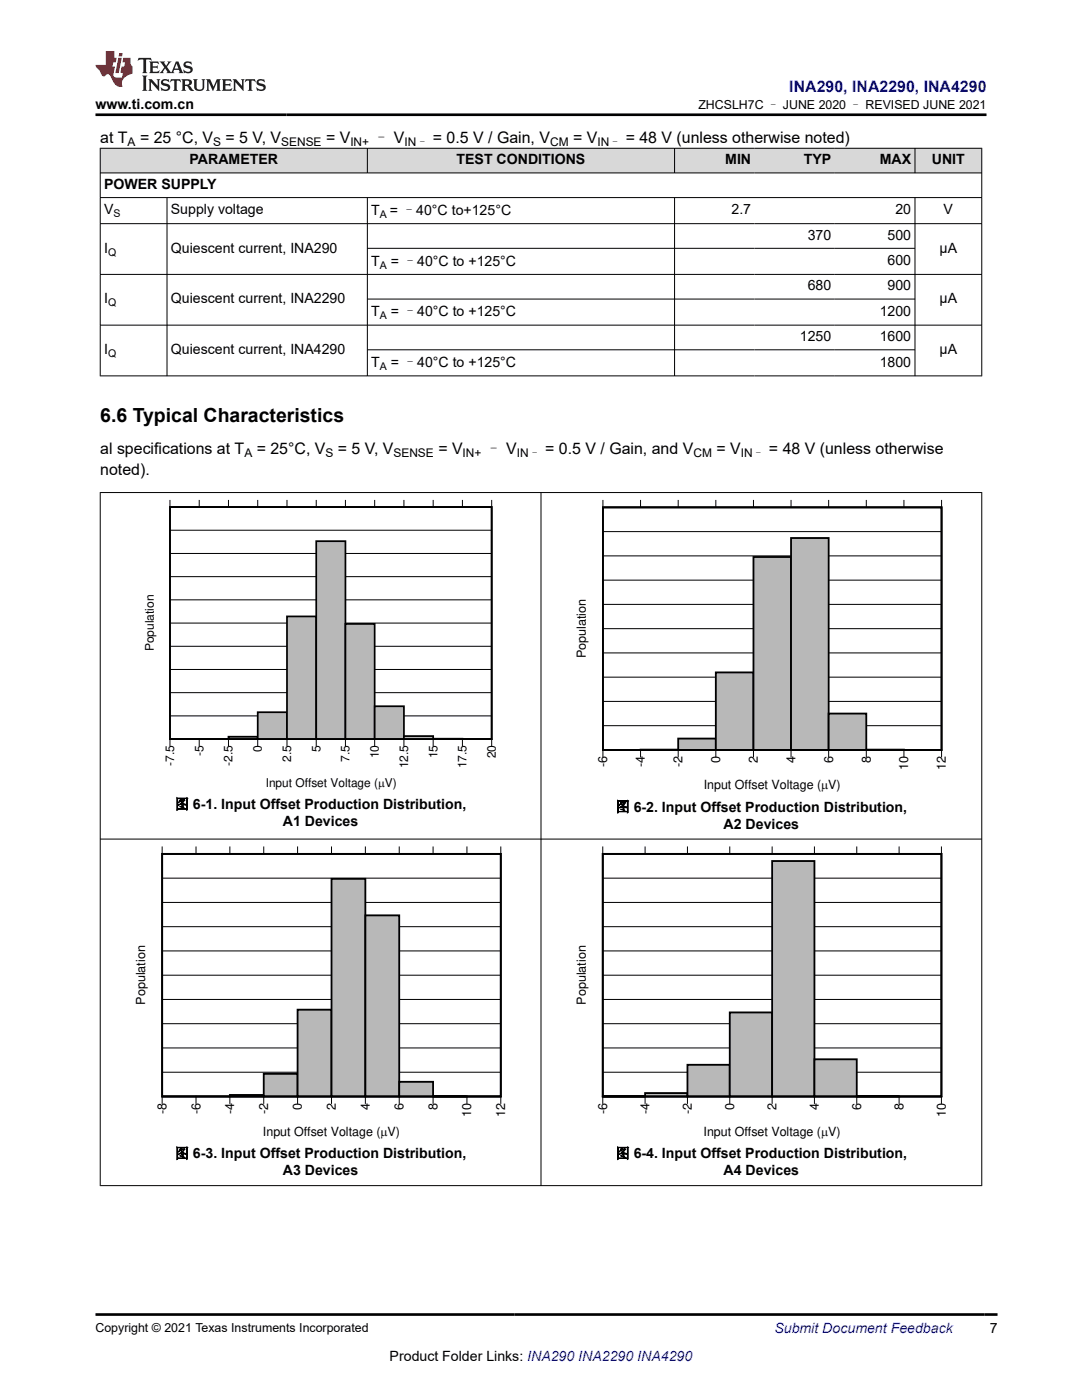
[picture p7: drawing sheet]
<svg xmlns="http://www.w3.org/2000/svg" width="216mm" height="279mm" viewBox="0 0 216 279" stroke-linecap="round" stroke-linejoin="round" font-family="sans-serif">
<defs><g id="words">
<text font-size="3.9" x="20" y="84.2">6.6 Typical Characteristics</text>
<text font-size="3.2" fill="#00f" x="157.5" y="18.3">INA290, INA2290, INA4290</text>
<g font-size="3.2">
<text x="20" y="28.4">at T</text>
<text x="27.9" y="28.4">= 25 °C, V</text>
<text x="45" y="28.4">= 5 V, V</text>
<text x="65.1" y="28.4">= V</text>
<text x="74.6" y="28.4">– V</text>
<text x="86.4" y="28.4">= 0.5 V / Gain, V</text>
<text x="114.3" y="28.4">= V</text>
<text x="124.8" y="28.4">= 48 V (unless otherwise noted)</text>
<text x="20" y="94.9">noted).</text>
<text x="20" y="90.7">al specifications at T</text>
<text x="51.2" y="90.7">= 25°C, V</text>
<text x="67.4" y="90.7">= 5 V, V</text>
<text x="87.5" y="90.7">= V</text>
<text x="97" y="90.7">– V</text>
<text x="108.8" y="90.7">= 0.5 V / Gain, and V</text>
<text x="142.9" y="90.7">= V</text>
<text x="153.4" y="90.7">= 48 V (unless otherwise</text>
</g>
<g font-size="2.8">
<text x="19" y="21.7">www.ti.com.cn</text>
<text x="37.8" y="32.8">PARAMETER</text>
<text x="91.1" y="32.8">TEST CONDITIONS</text>
<text x="144.7" y="32.8">MIN</text>
<text x="160.4" y="32.8">TYP</text>
<text x="175.5" y="32.8">MAX</text>
<text x="185.9" y="32.8">UNIT</text>
<text x="20.8" y="37.7">POWER SUPPLY</text>
<text x="20.8" y="42.8">V</text>
<text x="34.1" y="42.8">Supply voltage</text>
<text x="74.1" y="42.9">T</text>
<text x="77.8" y="42.9">= –40°C to+125°C</text>
<text x="146" y="42.8">2.7</text>
<text x="161.2" y="47.8">370</text>
<text x="177.1" y="47.8">500</text>
<text x="178.7" y="42.8">20</text>
<text x="188.3" y="42.8">V</text>
<text x="20.8" y="50.4">I</text>
<text x="34.1" y="50.4">Quiescent current, INA290</text>
<text x="74.1" y="53">T</text>
<text x="78" y="53">= –40°C to +125°C</text>
<text x="177.1" y="52.9">600</text>
<text x="187.5" y="50.4">µA</text>
<text x="161.2" y="58">680</text>
<text x="177.1" y="58">900</text>
<text x="20.8" y="60.6">I</text>
<text x="34.1" y="60.6">Quiescent current, INA2290</text>
<text x="74.1" y="63.2">T</text>
<text x="78" y="63.2">= –40°C to +125°C</text>
<text x="175.5" y="63">1200</text>
<text x="187.5" y="60.6">µA</text>
<text x="20.8" y="70.7">I</text>
<text x="34.1" y="70.7">Quiescent current, INA4290</text>
<text x="159.6" y="68.1">1250</text>
<text x="175.5" y="68.1">1600</text>
<text x="187.5" y="70.7">µA</text>
<text x="74.1" y="73.3">T</text>
<text x="78" y="73.3">= –40°C to +125°C</text>
<text x="175.5" y="73.1">1800</text>
<text x="34.9" y="161.5">图 6-1. Input Offset Production Distribution,</text>
<text x="122.8" y="162">图 6-2. Input Offset Production Distribution,</text>
<text x="56.4" y="164.8">A1 Devices</text>
<text x="144.4" y="165.4">A2 Devices</text>
<text x="34.9" y="231.1">图 6-3. Input Offset Production Distribution,</text>
<text x="122.8" y="231.1">图 6-4. Input Offset Production Distribution,</text>
<text x="56.4" y="234.5">A3 Devices</text>
<text x="144.4" y="234.5">A4 Devices</text>
<text x="197.5" y="266.1">7</text>
<text x="77.8" y="271.7">Product Folder Links: INA290 INA2290 INA4290</text>
</g>
<text font-size="2.8" fill="#00f" x="154.5" y="266.1">Submit Document Feedback</text>
<g font-size="2.5">
<text x="139.3" y="21.8">ZHCSLH7C – JUNE 2020 – REVISED JUNE 2021</text>
<text x="116.9" y="131.4" transform="rotate(-90 116.9 131.4)">Population</text>
<text x="121.2" y="153.1" transform="rotate(-90 121.2 153.1)">-6</text>
<text x="128.7" y="153.1" transform="rotate(-90 128.7 153.1)">-4</text>
<text x="136.2" y="153.1" transform="rotate(-90 136.2 153.1)">-2</text>
<text x="143.7" y="152.3" transform="rotate(-90 143.7 152.3)">0</text>
<text x="151.2" y="152.3" transform="rotate(-90 151.2 152.3)">2</text>
<text x="158.7" y="152.3" transform="rotate(-90 158.7 152.3)">4</text>
<text x="166.2" y="152.3" transform="rotate(-90 166.2 152.3)">6</text>
<text x="173.7" y="152.3" transform="rotate(-90 173.7 152.3)">8</text>
<text x="181.2" y="153.7" transform="rotate(-90 181.2 153.7)">10</text>
<text x="188.7" y="153.7" transform="rotate(-90 188.7 153.7)">12</text>
<text x="140.4" y="157.5">Input Offset Voltage (PV)</text>
<text x="29" y="200.5" transform="rotate(-90 29 200.5)">Population</text>
<text x="116.9" y="200.5" transform="rotate(-90 116.9 200.5)">Population</text>
<text x="60.3" y="221.5" transform="rotate(-90 60.3 221.5)">0</text>
<text x="67" y="221.5" transform="rotate(-90 67 221.5)">2</text>
<text x="73.8" y="221.5" transform="rotate(-90 73.8 221.5)">4</text>
<text x="80.5" y="221.5" transform="rotate(-90 80.5 221.5)">6</text>
<text x="87.3" y="221.5" transform="rotate(-90 87.3 221.5)">8</text>
<text x="146.5" y="221.5" transform="rotate(-90 146.5 221.5)">0</text>
<text x="154.9" y="221.5" transform="rotate(-90 154.9 221.5)">2</text>
<text x="163.4" y="221.5" transform="rotate(-90 163.4 221.5)">4</text>
<text x="171.8" y="221.5" transform="rotate(-90 171.8 221.5)">6</text>
<text x="180.3" y="221.5" transform="rotate(-90 180.3 221.5)">8</text>
<text x="33.2" y="222.3" transform="rotate(-90 33.2 222.3)">-8</text>
<text x="40" y="222.3" transform="rotate(-90 40 222.3)">-6</text>
<text x="46.7" y="222.3" transform="rotate(-90 46.7 222.3)">-4</text>
<text x="52.5" y="226.7">Input Offset Voltage (PV)</text>
<text x="53.5" y="222.3" transform="rotate(-90 53.5 222.3)">-2</text>
<text x="94" y="222.9" transform="rotate(-90 94 222.9)">10</text>
<text x="100.8" y="222.9" transform="rotate(-90 100.8 222.9)">12</text>
<text x="121.2" y="222.3" transform="rotate(-90 121.2 222.3)">-6</text>
<text x="129.6" y="222.3" transform="rotate(-90 129.6 222.3)">-4</text>
<text x="138" y="222.3" transform="rotate(-90 138 222.3)">-2</text>
<text x="140.4" y="226.7">Input Offset Voltage (PV)</text>
<text x="188.7" y="222.9" transform="rotate(-90 188.7 222.9)">10</text>
<text x="19" y="265.8">Copyright © 2021 Texas Instruments Incorporated</text>
</g>
<g font-size="2.4">
<text x="25.5" y="29.1">A</text>
<text x="42.5" y="29.1">S</text>
<text x="56.1" y="29.1">SENSE</text>
<text x="69.9" y="29.1">IN+</text>
<text x="80.7" y="29.1">IN–</text>
<text x="109.8" y="29.1">CM</text>
<text x="119.2" y="29.1">IN–</text>
<text x="48.8" y="91.3">A</text>
<text x="64.9" y="91.3">S</text>
<text x="78.5" y="91.3">SENSE</text>
<text x="92.3" y="91.3">IN+</text>
<text x="103.1" y="91.3">IN–</text>
<text x="138.4" y="91.3">CM</text>
<text x="147.8" y="91.3">IN–</text>
<text x="30.7" y="130" transform="rotate(-90 30.7 130)">Population</text>
<text x="34.7" y="152.8" transform="rotate(-90 34.7 152.8)">-7.5</text>
<text x="40.6" y="150.8" transform="rotate(-90 40.6 150.8)">-5</text>
<text x="46.4" y="152.8" transform="rotate(-90 46.4 152.8)">-2.5</text>
<text x="52.3" y="150" transform="rotate(-90 52.3 150)">0</text>
<text x="58.1" y="152" transform="rotate(-90 58.1 152)">2.5</text>
<text x="63.9" y="150" transform="rotate(-90 63.9 150)">5</text>
<text x="69.8" y="152" transform="rotate(-90 69.8 152)">7.5</text>
<text x="75.6" y="151.3" transform="rotate(-90 75.6 151.3)">10</text>
<text x="81.4" y="153.3" transform="rotate(-90 81.4 153.3)">12.5</text>
<text x="87.3" y="151.3" transform="rotate(-90 87.3 151.3)">15</text>
<text x="93.1" y="153.3" transform="rotate(-90 93.1 153.3)">17.5</text>
<text x="98.9" y="151.3" transform="rotate(-90 98.9 151.3)">20</text>
<text x="53" y="157">Input Offset Voltage (PV)</text>
</g>
<g font-size="2.1">
<text x="22.6" y="43.3">S</text>
<text x="75.8" y="43.5">A</text>
<text x="21.6" y="51">Q</text>
<text x="75.8" y="53.6">A</text>
<text x="21.6" y="61.1">Q</text>
<text x="75.8" y="63.7">A</text>
<text x="21.6" y="71.2">Q</text>
<text x="75.8" y="73.8">A</text>
</g>
</g></defs>
<g fill="#d8d8d8">
<path d="M20 29.6h175.9v4.9h-175.9z" fill-rule="evenodd"/>
<path d="M20.1 29.7h53.1v4.7h-53.1z" fill-rule="evenodd"/>
<path d="M73.4 29.7h61.1v4.7h-61.1z" fill-rule="evenodd"/>
<path d="M134.7 29.7h15.9v4.7h-15.9z" fill-rule="evenodd"/>
<path d="M150.6 29.7h16v4.7h-16z" fill-rule="evenodd"/>
<path d="M166.6 29.7h15.9v4.7h-15.9z" fill-rule="evenodd"/>
<path d="M182.6 29.7h13.2v4.7h-13.2z" fill-rule="evenodd"/>
</g>
<g fill="none" stroke="#000" stroke-width=".2">
<path d="M19.9 29.6h176.1M19.9 34.5h176.1M19.9 39.4h176.1M20 29.5v45.6M33.3 39.4v35.7M73.3 29.5v5.1M73.3 39.4v35.7M134.6 29.5v5.1M134.6 39.4v35.7M182.6 29.5v5.1M182.6 39.4v35.7M195.9 29.5v45.6"/>
<path d="M19.9 44.6h176.1M19.9 54.8h176.1M73.3 49.6h109.3M73.3 59.7h109.3M19.9 64.9h176.1M19.9 75h176.1M73.3 69.8h109.3M33.9 99.8v1.4h64.2v-1.4M39.8 99.8v1.4M45.6 99.8v1.4M51.4 99.8v1.4M57.3 99.8v1.4"/>
<path d="M63.1 99.8v1.4M68.9 99.8v1.4M74.8 99.8v1.4M80.6 99.8v1.4M86.4 99.8v1.4M92.3 99.8v1.4M33.9 119.7h64.2M33.9 115.1h64.2M33.9 110.5h64.2M33.9 105.8h64.2M33.9 138.2h64.2M33.9 133.6h64.2"/>
<path d="M33.9 129h64.2M33.9 124.3h64.2M33.9 148.9v-1.4h64.2v1.4M33.9 142.9h64.2M39.8 147.5v1.4M45.6 147.5v1.4M51.4 147.5v1.4M57.3 147.5v1.4M63.1 147.5v1.4M68.9 147.5v1.4M74.8 147.5v1.4M80.6 147.5v1.4"/>
<path d="M86.4 147.5v1.4M92.3 147.5v1.4"/>
</g>
<path d="M33.9 101.2h64.2v46.3h-64.2zM33.9 147.5h5.9zM39.8 147.5h5.8z" fill="none" stroke="#000" stroke-width=".35"/>
<path d="M33.9 147.5h11.7" fill="none" stroke="#b8b8b8" stroke-width=".2"/>
<path d="M45.6 147h5.8v.5h-5.8z" fill-rule="evenodd" fill="#b8b8b8"/>
<path d="M45.6 147h5.8v.5h-5.8z" fill="none" stroke="#000" stroke-width=".35"/>
<path d="M51.4 142.1h5.9v5.4h-5.9z" fill-rule="evenodd" fill="#b8b8b8"/>
<path d="M51.4 142.1h5.9v5.4h-5.9z" fill="none" stroke="#000" stroke-width=".35"/>
<path d="M57.3 123h5.8v24.5h-5.8z" fill-rule="evenodd" fill="#b8b8b8"/>
<path d="M57.3 123h5.8v24.5h-5.8z" fill="none" stroke="#000" stroke-width=".35"/>
<path d="M63.1 108h5.8v39.5h-5.8z" fill-rule="evenodd" fill="#b8b8b8"/>
<path d="M63.1 108h5.8v39.5h-5.8z" fill="none" stroke="#000" stroke-width=".35"/>
<path d="M68.9 124.5h5.9v23h-5.9z" fill-rule="evenodd" fill="#b8b8b8"/>
<path d="M68.9 124.5h5.9v23h-5.9z" fill="none" stroke="#000" stroke-width=".35"/>
<path d="M74.8 140.9h5.8v6.6h-5.8z" fill-rule="evenodd" fill="#b8b8b8"/>
<path d="M74.8 140.9h5.8v6.6h-5.8z" fill="none" stroke="#000" stroke-width=".35"/>
<path d="M80.6 146.9h5.8v.6h-5.8z" fill-rule="evenodd" fill="#b8b8b8"/>
<path d="M80.6 146.9h5.8v.6h-5.8zM86.4 147.4l5.9 .1zM92.3 147.5h5.8z" fill="none" stroke="#000" stroke-width=".35"/>
<path d="M86.4 147.5h5.9M92.3 147.5h5.8" fill="none" stroke="#b8b8b8" stroke-width=".2"/>
<circle cx="98.1" cy="147.5" r=".17" fill="#000"/>
<path d="M33.9 101.2h64.2v46.3h-64.2z" fill="none" stroke="#000" stroke-width=".35"/>
<path d="M120.3 101.3h67.6v48.4h-67.6z" fill="none" stroke="#000" stroke-width=".37"/>
<g fill="none" stroke="#000" stroke-width=".2">
<path d="M120.3 99.8v1.5h67.6v-1.5M127.8 99.8v1.5M135.3 99.8v1.5M142.8 99.8v1.5M150.3 99.8v1.5M157.8 99.8v1.5M165.3 99.8v1.5M172.9 99.8v1.5M180.4 99.8v1.5M120.3 115.8h67.6M120.3 110.9h67.6M120.3 106.1h67.6"/>
<path d="M120.3 140h67.6M120.3 135.1h67.6M120.3 130.3h67.6M120.3 125.5h67.6M120.3 120.6h67.6M120.3 151.1v-1.4h67.6v1.4M120.3 144.8h67.6M127.8 149.7v1.4M135.3 149.7v1.4M142.8 149.7v1.4M150.3 149.7v1.4M157.8 149.7v1.4"/>
<path d="M165.3 149.7v1.4M172.9 149.7v1.4M180.4 149.7v1.4"/>
</g>
<circle cx="120.3" cy="149.7" r=".18" fill="#000"/>
<path d="M135.3 149.6l-15 .1" fill="none" stroke="#b8b8b8" stroke-width=".2"/>
<path d="M120.3 149.7h7.5zM127.8 149.6l7.5 .1z" fill="none" stroke="#000" stroke-width=".37"/>
<path d="M135.3 147.4h7.5v2.3h-7.5z" fill-rule="evenodd" fill="#b8b8b8"/>
<path d="M135.3 147.4h7.5v2.3h-7.5z" fill="none" stroke="#000" stroke-width=".37"/>
<path d="M142.8 134.2h7.6v15.5h-7.6z" fill-rule="evenodd" fill="#b8b8b8"/>
<path d="M142.8 134.2h7.5v15.5h-7.5z" fill="none" stroke="#000" stroke-width=".37"/>
<path d="M150.3 111.2h7.6v38.5h-7.6z" fill-rule="evenodd" fill="#b8b8b8"/>
<path d="M150.3 111.2h7.5v38.5h-7.5z" fill="none" stroke="#000" stroke-width=".37"/>
<path d="M157.8 107.4h7.6v42.3h-7.6z" fill-rule="evenodd" fill="#b8b8b8"/>
<path d="M157.8 107.4h7.5v42.3h-7.5z" fill="none" stroke="#000" stroke-width=".37"/>
<path d="M165.3 142.4h7.6v7.3h-7.6z" fill-rule="evenodd" fill="#b8b8b8"/>
<path d="M165.3 142.4h7.6v7.3h-7.6zM172.9 149.6l7.5 .1zM180.4 149.7h7.5z" fill="none" stroke="#000" stroke-width=".37"/>
<path d="M172.9 149.6l15 .1" fill="none" stroke="#b8b8b8" stroke-width=".2"/>
<circle cx="187.9" cy="149.7" r=".18" fill="#000"/>
<path d="M120.3 101.3h67.6v48.4h-67.6zM32.4 170.4h67.5v48.4h-67.5zM32.4 218.8h6.7zM39.1 218.8h6.8zM45.9 218.5h6.7v.3h-6.7z" fill="none" stroke="#000" stroke-width=".37"/>
<g fill="none" stroke="#000" stroke-width=".2">
<path d="M32.4 168.9v1.5h67.5v-1.5M32.4 175.3h67.5M39.1 168.9v1.5M45.9 168.9v1.5M52.6 168.9v1.5M59.4 168.9v1.5M66.1 168.9v1.5M72.9 168.9v1.5M79.7 168.9v1.5M86.4 168.9v1.5M93.2 168.9v1.5M32.4 199.5h67.5"/>
<path d="M32.4 194.6h67.5M32.4 189.8h67.5M32.4 184.9h67.5M32.4 180.1h67.5M32.4 214h67.5M32.4 209.1h67.5M32.4 204.3h67.5M39.1 218.8v1.5M45.9 218.8v1.5M52.6 218.8v1.5M59.4 218.8v1.5M66.1 218.8v1.5"/>
<path d="M72.9 218.8v1.5M79.7 218.8v1.5M86.4 218.8v1.5M93.2 218.8v1.5M32.4 220.3v-1.5h67.5v1.5"/>
</g>
<path d="M32.4 218.8h13.5" fill="none" stroke="#b8b8b8" stroke-width=".2"/>
<path d="M45.9 218.7h6.7" fill="none" stroke="#b8b8b8" stroke-width=".31"/>
<path d="M52.6 214.3h6.8v4.5h-6.8z" fill-rule="evenodd" fill="#b8b8b8"/>
<path d="M52.6 214.3h6.8v4.5h-6.8z" fill="none" stroke="#000" stroke-width=".37"/>
<path d="M59.4 201.5h6.8v17.3h-6.8z" fill-rule="evenodd" fill="#b8b8b8"/>
<path d="M59.4 201.5h6.7v17.3h-6.7z" fill="none" stroke="#000" stroke-width=".37"/>
<path d="M66.1 175.4h6.8v43.4h-6.8z" fill-rule="evenodd" fill="#b8b8b8"/>
<path d="M66.1 175.4h6.8v43.4h-6.8z" fill="none" stroke="#000" stroke-width=".37"/>
<path d="M72.9 182.7h6.8v36.1h-6.8z" fill-rule="evenodd" fill="#b8b8b8"/>
<path d="M72.9 182.7h6.8v36.1h-6.8z" fill="none" stroke="#000" stroke-width=".37"/>
<path d="M79.7 215.9h6.7v2.9h-6.7z" fill-rule="evenodd" fill="#b8b8b8"/>
<path d="M79.7 215.9h6.7v2.9h-6.7zM86.4 218.8h6.8zM93.2 218.8h6.7z" fill="none" stroke="#000" stroke-width=".37"/>
<path d="M86.4 218.8h13.5" fill="none" stroke="#b8b8b8" stroke-width=".2"/>
<circle cx="99.9" cy="218.8" r=".18" fill="#000"/>
<path d="M32.4 170.4h67.5v48.4h-67.5zM120.3 170.4h67.6v48.4h-67.6z" fill="none" stroke="#000" stroke-width=".37"/>
<g fill="none" stroke="#000" stroke-width=".2">
<path d="M120.3 168.9v1.5h67.6v-1.5M120.3 175.3h67.6M128.7 168.9v1.5M137.2 168.9v1.5M145.6 168.9v1.5M154.1 168.9v1.5M162.5 168.9v1.5M171 168.9v1.5M179.4 168.9v1.5M120.3 199.5h67.6M120.3 194.6h67.6M120.3 189.8h67.6"/>
<path d="M120.3 184.9h67.6M120.3 180.1h67.6M120.3 214h67.6M120.3 209.1h67.6M120.3 204.3h67.6M128.7 218.8v1.5M137.2 218.8v1.5M145.6 218.8v1.5M154.1 218.8v1.5M162.5 218.8v1.5M171 218.8v1.5M179.4 218.8v1.5"/>
<path d="M120.3 220.3v-1.5h67.6v1.5"/>
</g>
<circle cx="120.3" cy="218.8" r=".18" fill="#000"/>
<path d="M120.3 218.8h8.4" fill="none" stroke="#b8b8b8" stroke-width=".2"/>
<path d="M120.3 218.8h8.4z" fill="none" stroke="#000" stroke-width=".37"/>
<path d="M128.7 218.1h8.5v.7h-8.5z" fill-rule="evenodd" fill="#b8b8b8"/>
<path d="M128.7 218.1h8.5v.7h-8.5z" fill="none" stroke="#000" stroke-width=".37"/>
<path d="M137.2 212.5h8.4v6.3h-8.4z" fill-rule="evenodd" fill="#b8b8b8"/>
<path d="M137.2 212.5h8.4v6.3h-8.4z" fill="none" stroke="#000" stroke-width=".37"/>
<path d="M145.6 202.1h8.5v16.7h-8.5z" fill-rule="evenodd" fill="#b8b8b8"/>
<path d="M145.6 202.1h8.5v16.7h-8.5z" fill="none" stroke="#000" stroke-width=".37"/>
<path d="M154.1 171.8h8.4v47h-8.4z" fill-rule="evenodd" fill="#b8b8b8"/>
<path d="M154.1 171.8h8.4v47h-8.4z" fill="none" stroke="#000" stroke-width=".37"/>
<path d="M162.5 211.4h8.5v7.4h-8.5z" fill-rule="evenodd" fill="#b8b8b8"/>
<path d="M162.5 211.4h8.5v7.4h-8.5zM171 218.8h8.4zM179.4 218.8h8.5z" fill="none" stroke="#000" stroke-width=".37"/>
<path d="M171 218.8h16.9" fill="none" stroke="#b8b8b8" stroke-width=".2"/>
<circle cx="187.9" cy="218.8" r=".18" fill="#000"/>
<path d="M120.3 170.4h67.6v48.4h-67.6z" fill="none" stroke="#000" stroke-width=".37"/>
<path d="M19.9 98.3h176.1M20 98.2v138.5M107.9 98.2v138.5M195.9 98.2v138.5M19.9 167.5h176.1M19.9 236.6h176.1" fill="none" stroke="#000" stroke-width=".2"/>
<path d="M27.7 11.6l-.2 .5 .5-.2h.6v.1v2.2l-.2 .4h1l-.2-.4v-2.2v-.1h.5l.5 .2-.1-.5zM29.8 12.3l.2 .4v1.5l-.2 .4h1.9l.1-.6a1.08 1.08 0 0 1-1.3 .2v-.7h.6l.4 .2v-.7l-.4 .2h-.6v-.5l.2-.2a1 1 0 0 1 1 .3l-.1-.5zM31.8 12.3l1 1.1-1 1.2h.9l-.2-.2 .4-.8 .5 .8-.2 .2h1.6l-.2-.2 .1-.5h1l.1 .5-.1 .2h.9l-.2-.3-.8-2h-.5l-1 2.2-.8-1.1 .9-1.1h-.8l.2 .2-.5 .6-.3-.6 .1-.2zM35.2 12.7l.4 1h-.8zM36.8 12.4a.65 .65 0 0 0-.2 .7 .65 .65 0 0 0 .6 .5l.7 .1 .1 .3a.79 .79 0 0 1-.7 .4 .79 .79 0 0 1-.7-.5l.1 .7 .2-.1a.93 .93 0 0 0 1.1 .1 .93 .93 0 0 0 .4-1 1.46 1.46 0 0 0-1.2-.6l-.1-.3a1.09 1.09 0 0 1 1.2 .2l-.2-.6-.1 .1-.6-.2zM28.4 15.1l.2 .4v2.2l-.2 .4h1l-.2-.4v-2.2l.2-.4zM29.6 15.8l.2 .4v1.5l-.2 .4h.8l-.3-.4v-1.3l1.7 1.8v-2l.2-.4h-.8l.2 .2 .1 1.1-1.2-1.3zM32.3 15.9a.65 .65 0 0 0-.2 .8 .65 .65 0 0 0 .7 .4l.6 .2 .1 .2a.79 .79 0 0 1-.7 .4 .79 .79 0 0 1-.7-.5l.1 .7 .2-.1a.93 .93 0 0 0 1.1 .1 .93 .93 0 0 0 .4-.9 1.46 1.46 0 0 0-1.2-.6l-.1-.4a1.09 1.09 0 0 1 1.2 .2l-.2-.6-.1 .1-.6-.1zM34.1 15.8l-.1 .6a.63 .63 0 0 1 .7-.3l.1 1.6-.3 .4h1l-.2-.4v-1.6a.66 .66 0 0 1 .8 .3l-.1-.6zM36.2 15.8l.2 .4v1.5l-.2 .4h.9l-.2-.2v-.7h.5l.1 .2a.79 .79 0 0 0 1.2 .6l-1-.9a.61 .61 0 0 0 .6-.6 .61 .61 0 0 0-.5-.7zM36.9 16.1h.2a.47 .47 0 0 1 .5 .1 .47 .47 0 0 1 .1 .5l-.2 .1-.6 .1zM38.5 15.8l.2 .2a2.27 2.27 0 0 0 .4 2 1.04 1.04 0 0 0 1.7-.7v-1.3l.2-.2h-.8l.2 .4v1.1a.6 .6 0 0 1-.6 .6 .6 .6 0 0 1-.6-.6v-1.1l.3-.4zM41.1 15.8l.2 .4v1.5l-.2 .4h.7l-.2-.4v-1.4l.9 1.9 .8-1.9v1.4l-.2 .4h1l-.3-.4v-1.5l.3-.4h-.8l-.7 1.5-.7-1.5zM44.3 15.8l.2 .4v1.5l-.2 .4h1.9l.1-.6a1.09 1.09 0 0 1-1.3 .2v-.7h.6l.4 .2v-.6l-.4 .2h-.6v-.6l.2-.1a1.01 1.01 0 0 1 1 .3l-.1-.6zM46.4 15.8l.3 .4v1.5l-.3 .4h.8l-.2-.4v-1.3l1.6 1.8v-2l.2-.4h-.7l.2 .2v1.1l-1.2-1.3zM49 15.8l-.1 .6a.63 .63 0 0 1 .8-.3v1.6l-.3 .4h1l-.2-.4v-1.6a.66 .66 0 0 1 .8 .3l-.1-.6zM51.4 15.9a.65 .65 0 0 0-.2 .8 .65 .65 0 0 0 .6 .4l.6 .2 .2 .2a.79 .79 0 0 1-.8 .4 .79 .79 0 0 1-.6-.5l.1 .7 .2-.1a.93 .93 0 0 0 1 .1 .93 .93 0 0 0 .5-.9 1.46 1.46 0 0 0-1.3-.6l-.1-.4a1.09 1.09 0 0 1 1.3 .2l-.2-.6-.2 .1-.5-.1z" fill="#231f20"/>
<path d="M21.1 10.2v2.8h-2.1l.1 .3 .9 1a.95 .95 0 0 0 .9 .9 .59 .59 0 0 1 .6-.4 .59 .59 0 0 1 .5 .4l.4 .7a1.59 1.59 0 0 0 2.1 1.4 1.61 1.61 0 0 1 1-2.3l1-.3-.1-1.5a1.59 1.59 0 0 1-.4-1.7h-1.4l-.2 .9h.5l-.1 .9h-.5l-.2 1v.2l.4 .1-.2 .9h-.6a.73 .73 0 0 1-1.1-.7l.3-1.5h-.5l.2-.9h.5l.2-.9h-.5v-1.3zM23.6 11.5l-.6 3.1h.7l.6-3.1zM23.8 10.6l-.1 .6h.7l.1-.6z" fill="#ed1c24"/>
<path d="M19 22.9h177.8M19.1 262.3h179.9" fill="none" stroke="#000" stroke-width=".53"/>
<use href="#words"/>
</svg>
